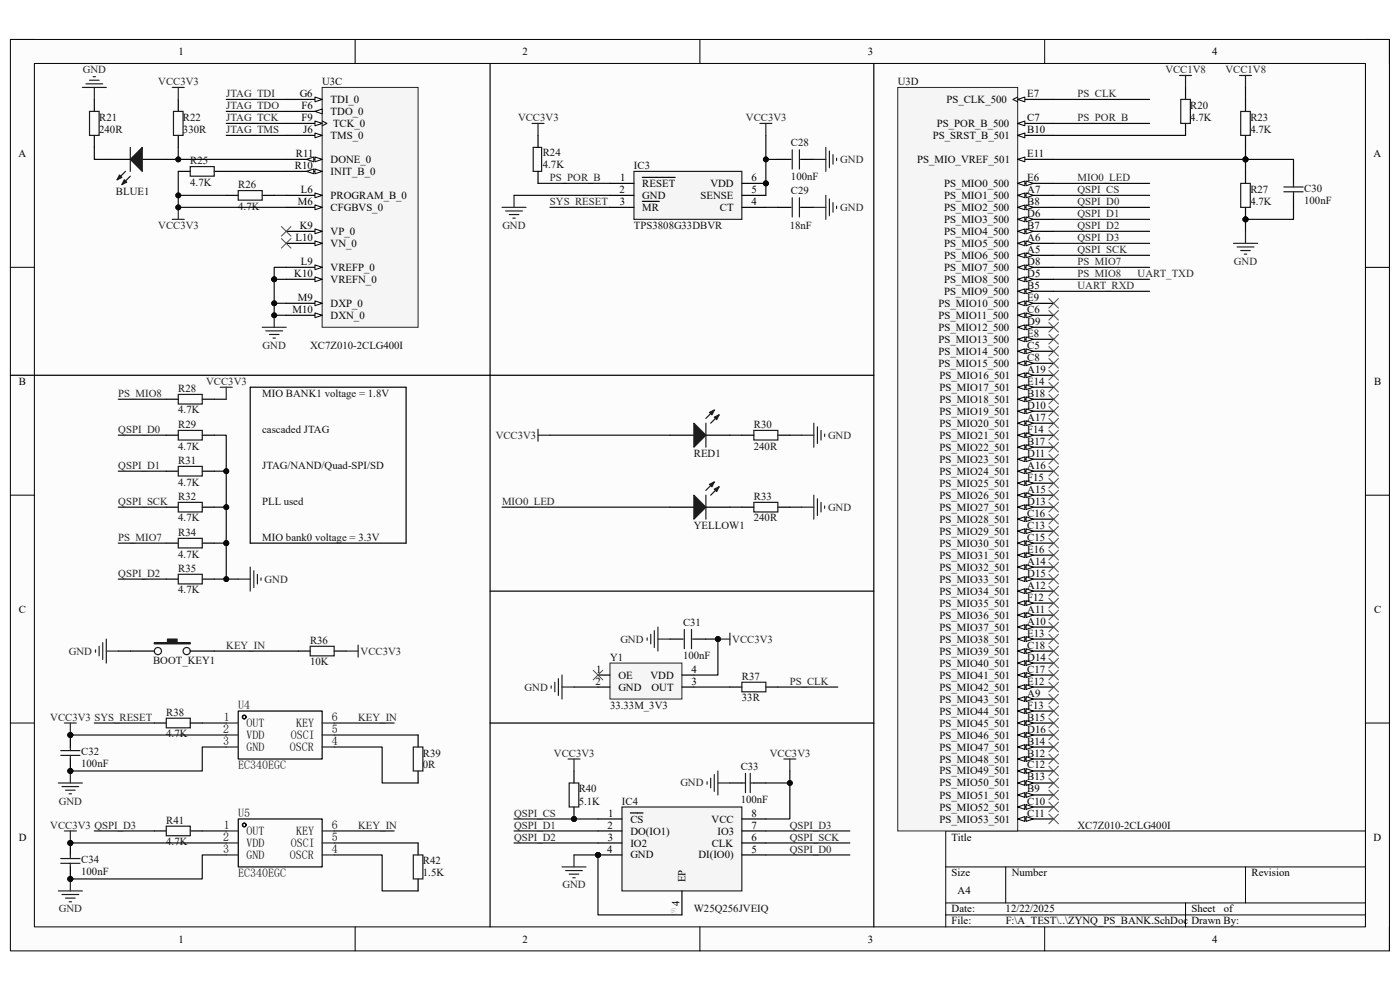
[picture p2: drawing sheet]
<svg xmlns="http://www.w3.org/2000/svg" width="297mm" height="210mm" viewBox="0 0 297 210" stroke-linecap="round" stroke-linejoin="round" font-family="sans-serif">
<defs><g id="words">
<g font-size="2.5">
<text x="47.4" y="155.5">2</text>
<text x="47.5" y="153">1</text>
<text x="52.3" y="154.3">OUT</text>
<text x="62.8" y="154.3">KEY</text>
<text x="70.4" y="155.5">5</text>
<text x="70.4" y="153">6</text>
<text x="47.4" y="158.1">3</text>
<text x="52.3" y="156.8">VDD</text>
<text x="52.3" y="159.3">GND</text>
<text x="61.5" y="159.3">OSCR</text>
<text x="61.7" y="156.8">OSCI</text>
<text x="70.4" y="158.1">4</text>
<text x="47.4" y="178.4">2</text>
<text x="47.5" y="175.9">1</text>
<text x="52.3" y="177.2">OUT</text>
<text x="52.3" y="179.7">VDD</text>
<text x="61.7" y="179.7">OSCI</text>
<text x="62.8" y="177.2">KEY</text>
<text x="70.4" y="178.4">5</text>
<text x="70.4" y="175.9">6</text>
<text x="47.4" y="181">3</text>
<text x="52.3" y="182.2">GND</text>
<text x="61.5" y="182.2">OSCR</text>
<text x="70.4" y="181">4</text>
</g>
<g font-size="2.5" fill="#0e0e0e">
<text x="50.5" y="150.5">U4</text>
<text x="50.5" y="163.2">EC340EGC</text>
<text x="50.5" y="173.4">U5</text>
<text x="50.5" y="186.1">EC340EGC</text>
</g>
<g font-size="2.3">
<text x="37.9" y="11.7">1</text>
<text x="110.9" y="11.7">2</text>
<text x="184.1" y="11.7">3</text>
<text x="257.1" y="11.7">4</text>
<text x="63.6" y="20.6">G6</text>
<text x="64" y="23.1">F6</text>
<text x="70.1" y="21.8">TDI_0</text>
<text x="200.8" y="21.8">PS_CLK_500</text>
<text x="217.9" y="20.6">E7</text>
<text x="64" y="25.7">F9</text>
<text x="64.3" y="28.2">J6</text>
<text x="70.1" y="29.5">TMS_0</text>
<text x="70.1" y="24.4">TDO_0</text>
<text x="70.7" y="26.9">TCK_0</text>
<text x="197.9" y="29.5">PS_SRST_B_501</text>
<text x="198.8" y="26.9">PS_POR_B_500</text>
<text x="217.9" y="28.2">B10</text>
<text x="217.9" y="25.7">C7</text>
<text x="3.9" y="33.3">A</text>
<text x="62.6" y="35.9">R10</text>
<text x="62.8" y="33.3">R11</text>
<text x="70.1" y="34.6">DONE_0</text>
<text x="194.6" y="34.6">PS_MIO_VREF_501</text>
<text x="217.9" y="33.3">E11</text>
<text x="291.4" y="33.3">A</text>
<text x="63.8" y="40.9">L6</text>
<text x="70.1" y="37.1">INIT_B_0</text>
<text x="131.4" y="40.9">2</text>
<text x="131.6" y="38.4">1</text>
<text x="136.3" y="39.7">RESET</text>
<text x="150.7" y="39.7">VDD</text>
<text x="159.4" y="38.4">6</text>
<text x="159.4" y="40.9">5</text>
<text x="200.3" y="39.7">PS_MIO0_500</text>
<text x="217.9" y="40.9">A7</text>
<text x="217.9" y="38.4">E6</text>
<text x="63.2" y="43.5">M6</text>
<text x="70.1" y="44.7">CFGBVS_0</text>
<text x="70.1" y="42.2">PROGRAM_B_0</text>
<text x="131.5" y="43.5">3</text>
<text x="136.3" y="42.2">GND</text>
<text x="136.3" y="44.7">MR</text>
<text x="148.6" y="42.2">SENSE</text>
<text x="152.7" y="44.7">CT</text>
<text x="159.4" y="43.5">4</text>
<text x="200.3" y="47.3">PS_MIO3_500</text>
<text x="200.3" y="44.7">PS_MIO2_500</text>
<text x="200.3" y="42.2">PS_MIO1_500</text>
<text x="217.9" y="46">D6</text>
<text x="217.9" y="43.5">B8</text>
<text x="62.7" y="51.1">L10</text>
<text x="63.6" y="48.6">K9</text>
<text x="70.1" y="52.4">VN_0</text>
<text x="70.1" y="49.8">VP_0</text>
<text x="200.3" y="52.4">PS_MIO5_500</text>
<text x="200.3" y="49.8">PS_MIO4_500</text>
<text x="217.9" y="53.6">A5</text>
<text x="217.9" y="51.1">A6</text>
<text x="217.9" y="48.6">B7</text>
<text x="62.4" y="58.7">K10</text>
<text x="63.8" y="56.2">L9</text>
<text x="70.1" y="60">VREFN_0</text>
<text x="70.1" y="57.4">VREFP_0</text>
<text x="200.3" y="60">PS_MIO8_500</text>
<text x="200.3" y="57.4">PS_MIO7_500</text>
<text x="200.3" y="54.9">PS_MIO6_500</text>
<text x="217.9" y="58.7">D5</text>
<text x="217.9" y="56.2">D8</text>
<text x="63.2" y="63.8">M9</text>
<text x="70.1" y="65.1">DXP_0</text>
<text x="199.1" y="65.1">PS_MIO10_500</text>
<text x="200.3" y="62.6">PS_MIO9_500</text>
<text x="217.9" y="63.8">E9</text>
<text x="217.9" y="61.3">B5</text>
<text x="62.1" y="66.4">M10</text>
<text x="70.1" y="67.6">DXN_0</text>
<text x="199.1" y="70.2">PS_MIO12_500</text>
<text x="199.1" y="67.6">PS_MIO11_500</text>
<text x="217.9" y="71.5">E8</text>
<text x="217.9" y="68.9">D9</text>
<text x="217.9" y="66.4">C6</text>
<text x="199.1" y="77.8">PS_MIO15_500</text>
<text x="199.1" y="75.3">PS_MIO14_500</text>
<text x="199.1" y="72.7">PS_MIO13_500</text>
<text x="217.9" y="76.5">C8</text>
<text x="217.9" y="74">C5</text>
<text x="4" y="81.6">B</text>
<text x="199.3" y="82.9">PS_MIO17_501</text>
<text x="199.3" y="80.3">PS_MIO16_501</text>
<text x="217.9" y="81.6">E14</text>
<text x="217.9" y="79.1">A19</text>
<text x="291.5" y="81.6">B</text>
<text x="199.3" y="88">PS_MIO19_501</text>
<text x="199.3" y="85.4">PS_MIO18_501</text>
<text x="217.9" y="89.3">A17</text>
<text x="217.9" y="86.7">D10</text>
<text x="217.9" y="84.2">B18</text>
<text x="199.3" y="95.6">PS_MIO22_501</text>
<text x="199.3" y="93.1">PS_MIO21_501</text>
<text x="199.3" y="90.6">PS_MIO20_501</text>
<text x="217.9" y="94.4">B17</text>
<text x="217.9" y="91.8">F14</text>
<text x="199.3" y="100.7">PS_MIO24_501</text>
<text x="199.3" y="98.2">PS_MIO23_501</text>
<text x="217.9" y="102">F15</text>
<text x="217.9" y="99.4">A16</text>
<text x="217.9" y="96.9">D11</text>
<text x="199.3" y="105.8">PS_MIO26_501</text>
<text x="199.3" y="103.3">PS_MIO25_501</text>
<text x="217.9" y="107.1">D13</text>
<text x="217.9" y="104.5">A15</text>
<text x="199.3" y="113.4">PS_MIO29_501</text>
<text x="199.3" y="110.9">PS_MIO28_501</text>
<text x="199.3" y="108.3">PS_MIO27_501</text>
<text x="217.9" y="112.1">C13</text>
<text x="217.9" y="109.6">C16</text>
<text x="199.3" y="118.5">PS_MIO31_501</text>
<text x="199.3" y="116">PS_MIO30_501</text>
<text x="217.9" y="119.8">A14</text>
<text x="217.9" y="117.3">E16</text>
<text x="217.9" y="114.7">C15</text>
<text x="199.3" y="123.6">PS_MIO33_501</text>
<text x="199.3" y="121.1">PS_MIO32_501</text>
<text x="217.9" y="124.9">A12</text>
<text x="217.9" y="122.3">D15</text>
<text x="4" y="130">C</text>
<text x="199.3" y="131.2">PS_MIO36_501</text>
<text x="199.3" y="128.7">PS_MIO35_501</text>
<text x="199.3" y="126.2">PS_MIO34_501</text>
<text x="217.9" y="130">A11</text>
<text x="217.9" y="127.4">F12</text>
<text x="291.5" y="130">C</text>
<text x="199.3" y="136.3">PS_MIO38_501</text>
<text x="199.3" y="133.8">PS_MIO37_501</text>
<text x="217.9" y="137.6">C18</text>
<text x="217.9" y="135">E13</text>
<text x="217.9" y="132.5">A10</text>
<text x="126.5" y="142.7">1</text>
<text x="131.2" y="144">OE</text>
<text x="138" y="144">VDD</text>
<text x="146.7" y="142.7">4</text>
<text x="199.3" y="144">PS_MIO41_501</text>
<text x="199.3" y="141.4">PS_MIO40_501</text>
<text x="199.3" y="138.9">PS_MIO39_501</text>
<text x="217.9" y="142.7">C17</text>
<text x="217.9" y="140.1">D14</text>
<text x="126.3" y="145.2">2</text>
<text x="131.2" y="146.5">GND</text>
<text x="138.2" y="146.5">OUT</text>
<text x="146.7" y="145.2">3</text>
<text x="199.3" y="149.1">PS_MIO43_501</text>
<text x="199.3" y="146.5">PS_MIO42_501</text>
<text x="217.9" y="147.8">A9</text>
<text x="217.9" y="145.2">E12</text>
<text x="199.3" y="154.1">PS_MIO45_501</text>
<text x="199.3" y="151.6">PS_MIO44_501</text>
<text x="217.9" y="155.4">D16</text>
<text x="217.9" y="152.9">B15</text>
<text x="217.9" y="150.3">F13</text>
<text x="199.3" y="161.8">PS_MIO48_501</text>
<text x="199.3" y="159.2">PS_MIO47_501</text>
<text x="199.3" y="156.7">PS_MIO46_501</text>
<text x="217.9" y="160.5">B12</text>
<text x="217.9" y="157.9">B14</text>
<text x="199.3" y="166.8">PS_MIO50_501</text>
<text x="199.3" y="164.3">PS_MIO49_501</text>
<text x="217.9" y="165.6">B13</text>
<text x="217.9" y="163">C12</text>
<text x="129" y="173.2">1</text>
<text x="159.4" y="173.2">8</text>
<text x="199.3" y="172">PS_MIO52_501</text>
<text x="199.3" y="169.4">PS_MIO51_501</text>
<text x="217.9" y="173.2">C11</text>
<text x="217.9" y="170.7">C10</text>
<text x="217.9" y="168.1">B9</text>
<text x="4" y="178.3">D</text>
<text x="128.9" y="175.8">2</text>
<text x="128.9" y="178.3">3</text>
<text x="133.7" y="174.5">CS</text>
<text x="133.7" y="177">DO(IO1)</text>
<text x="133.7" y="179.6">IO2</text>
<text x="151" y="174.5">VCC</text>
<text x="151" y="179.6">CLK</text>
<text x="152.2" y="177">IO3</text>
<text x="159.4" y="175.8">7</text>
<text x="159.4" y="178.3">6</text>
<text x="199.3" y="174.5">PS_MIO53_501</text>
<text x="201.9" y="178.3">Title</text>
<text x="291.4" y="178.3">D</text>
<text x="128.8" y="180.8">4</text>
<text x="133.7" y="182.1">GND</text>
<text x="148.2" y="182.1">DI(IO0)</text>
<text x="159.4" y="180.8">5</text>
<text x="201.9" y="185.9">Size</text>
<text x="214.6" y="185.9">Number</text>
<text x="265.5" y="185.9">Revision</text>
<text x="145.5" y="187.2" transform="rotate(-90 145.5 187.2)">EP</text>
<text x="203.2" y="189.7">A4</text>
<text x="144.2" y="192.1" transform="rotate(-90 144.2 192.1)">4</text>
<text x="201.9" y="193.5">Date:</text>
<text x="201.9" y="196.1">File:</text>
<text x="213.3" y="193.5">12/22/2025</text>
<text x="213.4" y="196.1">F:\A_TEST\..\ZYNQ_PS_BANK.SchDoc Drawn By:</text>
<text x="252.8" y="193.5">Sheet</text>
<text x="259.6" y="193.5">of</text>
<text x="37.9" y="199.9">1</text>
<text x="110.9" y="199.9">2</text>
<text x="184.1" y="199.9">3</text>
<text x="257.1" y="199.9">4</text>
</g>
<g font-size="2.3" fill="#262626">
<text x="17.6" y="15.5">GND</text>
<text x="247.2" y="15.5">VCC1V8</text>
<text x="260" y="15.5">VCC1V8</text>
<text x="33.6" y="18">VCC3V3</text>
<text x="48" y="20.6">JTAG_TDI</text>
<text x="48" y="23.1">JTAG_TDO</text>
<text x="228.6" y="20.6">PS_CLK</text>
<text x="48" y="25.7">JTAG_TCK</text>
<text x="48" y="28.2">JTAG_TMS</text>
<text x="109.9" y="25.7">VCC3V3</text>
<text x="158.2" y="25.7">VCC3V3</text>
<text x="228.6" y="25.7">PS_POR_B</text>
<text x="178.3" y="34.6">GND</text>
<text x="116.7" y="38.4">PS_POR_B</text>
<text x="228.6" y="38.4">MIO0_LED</text>
<text x="228.6" y="40.9">QSPI_CS</text>
<text x="116.7" y="43.5">SYS_RESET</text>
<text x="178.3" y="44.7">GND</text>
<text x="228.6" y="43.5">QSPI_D0</text>
<text x="228.6" y="46">QSPI_D1</text>
<text x="33.6" y="48.6">VCC3V3</text>
<text x="106.6" y="48.6">GND</text>
<text x="228.6" y="48.6">QSPI_D2</text>
<text x="228.6" y="51.1">QSPI_D3</text>
<text x="228.6" y="53.6">QSPI_SCK</text>
<text x="228.6" y="56.2">PS_MIO7</text>
<text x="228.6" y="58.7">PS_MIO8</text>
<text x="241.3" y="58.7">UART_TXD</text>
<text x="261.8" y="56.2">GND</text>
<text x="228.6" y="61.3">UART_RXD</text>
<text x="55.7" y="74">GND</text>
<text x="43.7" y="81.6">VCC3V3</text>
<text x="25.1" y="84.2">PS_MIO8</text>
<text x="25.1" y="91.8">QSPI_D0</text>
<text x="105.2" y="93.1">VCC3V3</text>
<text x="175.7" y="93.1">GND</text>
<text x="25.1" y="99.4">QSPI_D1</text>
<text x="25.1" y="107.1">QSPI_SCK</text>
<text x="106.5" y="107.1">MIO0_LED</text>
<text x="175.7" y="108.3">GND</text>
<text x="25.1" y="114.7">PS_MIO7</text>
<text x="25.1" y="122.3">QSPI_D2</text>
<text x="56.1" y="123.6">GND</text>
<text x="48" y="137.6">KEY_IN</text>
<text x="131.6" y="136.3">GND</text>
<text x="155.4" y="136.3">VCC3V3</text>
<text x="14.6" y="138.9">GND</text>
<text x="76.5" y="138.9">VCC3V3</text>
<text x="111.3" y="146.5">GND</text>
<text x="167.6" y="145.2">PS_CLK</text>
<text x="10.7" y="152.9">VCC3V3 SYS_RESET</text>
<text x="76" y="152.9">KEY_IN</text>
<text x="117.5" y="160.5">VCC3V3</text>
<text x="163.3" y="160.5">VCC3V3</text>
<text x="144.4" y="166.8">GND</text>
<text x="12.5" y="170.7">GND</text>
<text x="109.1" y="173.2">QSPI_CS</text>
<text x="10.7" y="175.8">VCC3V3 QSPI_D3</text>
<text x="76" y="175.8">KEY_IN</text>
<text x="109.1" y="175.8">QSPI_D1</text>
<text x="109.1" y="178.3">QSPI_D2</text>
<text x="167.6" y="175.8">QSPI_D3</text>
<text x="167.6" y="178.3">QSPI_SCK</text>
<text x="167.6" y="180.8">QSPI_D0</text>
<text x="119.3" y="188.5">GND</text>
<text x="12.5" y="193.5">GND</text>
</g>
<g font-size="2.3" fill="#0e0e0e">
<text x="68.3" y="18">U3C</text>
<text x="190.5" y="18">U3D</text>
<text x="252.5" y="23.1">R20</text>
<text x="21" y="28.2">240R</text>
<text x="21" y="25.7">R21</text>
<text x="38.8" y="28.2">330R</text>
<text x="38.8" y="25.7">R22</text>
<text x="252.5" y="25.7">4.7K</text>
<text x="265.3" y="28.2">4.7K</text>
<text x="265.3" y="25.7">R23</text>
<text x="40.3" y="34.8">R25</text>
<text x="115.1" y="33">R24</text>
<text x="115.1" y="35.6">4.7K</text>
<text x="134.5" y="35.9">IC3</text>
<text x="167.8" y="31">C28</text>
<text x="24.6" y="41.4">BLUE1</text>
<text x="40.3" y="39.4">4.7K</text>
<text x="50.5" y="39.9">R26</text>
<text x="167.8" y="38.1">100nF</text>
<text x="167.8" y="41.2">C29</text>
<text x="265.3" y="40.9">R27</text>
<text x="276.7" y="40.7">C30</text>
<text x="50.5" y="44.5">4.7K</text>
<text x="265.3" y="43.5">4.7K</text>
<text x="276.7" y="43.2">100nF</text>
<text x="134.5" y="48.6">TPS3808G33DBVR</text>
<text x="167.6" y="48.6">18nF</text>
<text x="65.8" y="74">XC7Z010-2CLG400I</text>
<text x="37.8" y="83.1">R28</text>
<text x="37.8" y="87.7">4.7K</text>
<text x="55.6" y="84.2">MIO BANK1 voltage = 1.8V</text>
<text x="37.8" y="95.4">4.7K</text>
<text x="37.8" y="90.8">R29</text>
<text x="55.6" y="91.8">cascaded JTAG</text>
<text x="159.9" y="95.4">240R</text>
<text x="159.9" y="90.8">R30</text>
<text x="37.8" y="98.4">R31</text>
<text x="55.6" y="99.4">JTAG/NAND/Quad-SPI/SD</text>
<text x="147.2" y="96.9">RED1</text>
<text x="37.8" y="103">4.7K</text>
<text x="37.8" y="106">R32</text>
<text x="55.6" y="107.1">PLL used</text>
<text x="159.9" y="106">R33</text>
<text x="37.8" y="110.6">4.7K</text>
<text x="37.8" y="113.7">R34</text>
<text x="147.2" y="112.1">YELLOW1</text>
<text x="159.9" y="110.6">240R</text>
<text x="37.8" y="118.3">4.7K</text>
<text x="55.6" y="114.7">MIO bank0 voltage = 3.3V</text>
<text x="37.8" y="125.9">4.7K</text>
<text x="37.8" y="121.3">R35</text>
<text x="65.8" y="136.6">R36</text>
<text x="144.9" y="132.8">C31</text>
<text x="32.5" y="140.9">BOOT_KEY1</text>
<text x="65.8" y="141.1">10K</text>
<text x="129.4" y="140.1">Y1</text>
<text x="144.9" y="139.9">100nF</text>
<text x="157.4" y="148.8">33R</text>
<text x="157.4" y="144.2">R37</text>
<text x="35.3" y="151.8">R38</text>
<text x="129.4" y="150.3">33.33M_3V3</text>
<text x="17.2" y="160.2">C32</text>
<text x="35.3" y="156.4">4.7K</text>
<text x="89.7" y="160.5">R39</text>
<text x="17.2" y="162.8">100nF</text>
<text x="89.7" y="163">0R</text>
<text x="157.1" y="163.3">C33</text>
<text x="122.8" y="170.7">5.1K</text>
<text x="122.8" y="168.1">R40</text>
<text x="132" y="170.7">IC4</text>
<text x="157.1" y="170.4">100nF</text>
<text x="35.3" y="179.3">4.7K</text>
<text x="35.3" y="174.8">R41</text>
<text x="228.6" y="175.8">XC7Z010-2CLG400I</text>
<text x="17.2" y="185.7">100nF</text>
<text x="17.2" y="183.1">C34</text>
<text x="89.7" y="185.9">1.5K</text>
<text x="89.7" y="183.4">R42</text>
<text x="147.2" y="193.5">W25Q256JVEIQ</text>
</g>
<text font-size="1.4" fill="#b0b0b0" x="143.3" y="194.1" transform="rotate(-90 143.3 194.1)">(9)</text>
</g></defs>
<path d="M2.2 8.4h292.6v193.3h-292.6z" fill-rule="evenodd" fill="#fcfcfc"/>
<path d="M2.2 8.4h292.6v193.3h-292.6z" fill="none" stroke="#000" stroke-width=".21"/>
<path d="M7.3 13.5h282.4v183.1h-282.4z" fill-rule="evenodd" fill="#fcfcfc"/>
<g fill="none" stroke="#000" stroke-width=".21">
<path d="M2.2 8.4h5.1M7.3 13.5h282.4v183.1h-282.4zM75.3 8.4v5.1M148.5 8.4v5.1M221.6 8.4v5.1M289.7 8.4h5.1v5.1M2.2 56.7h5.1M289.7 56.7h5.1M2.2 105h5.1M289.7 105.1h5.1M2.2 153.4h5.1M289.7 153.4h5.1"/>
<path d="M289.7 176.3h-89.1v20.3M75.3 196.6v5.1M148.5 196.6v5.1M200.6 183.9h89.1M200.6 191.5h89.1M200.6 194.1h89.1M213.4 183.9v7.6M221.6 196.6v5.1M251.5 191.5v5.1M264.2 183.9v7.6M294.8 196.6v5.1"/>
</g>
<path d="M68.3 18.5h20.4v50.9h-20.4z" fill-rule="evenodd" fill="#f5f5f5"/>
<path d="M68.3 18.5h20.4v50.9h-20.4z" fill="none" stroke="#262626" stroke-width=".21"/>
<path d="M60.7 66.9h7.6" fill="none" stroke="#000" stroke-width=".25"/>
<path d="M66.8 66.4l1.5 .5-1.5 .5z" fill="#fbfbfb"/>
<path d="M66.8 66.4l1.5 .5-1.5 .5z" fill="none" stroke="#000" stroke-width=".21"/>
<path d="M60.7 64.3h7.6" fill="none" stroke="#000" stroke-width=".25"/>
<path d="M66.8 63.8l1.5 .5-1.5 .5z" fill="#fbfbfb"/>
<path d="M66.8 63.8l1.5 .5-1.5 .5z" fill="none" stroke="#000" stroke-width=".21"/>
<path d="M60.7 59.3h7.6" fill="none" stroke="#000" stroke-width=".25"/>
<path d="M66.8 58.7l1.5 .6-1.5 .5z" fill="#fbfbfb"/>
<path d="M66.8 58.7l1.5 .6-1.5 .5z" fill="none" stroke="#000" stroke-width=".21"/>
<path d="M60.7 56.7h7.6" fill="none" stroke="#000" stroke-width=".25"/>
<path d="M66.8 56.2l1.5 .5-1.5 .5z" fill="#fbfbfb"/>
<path d="M66.8 56.2l1.5 .5-1.5 .5z" fill="none" stroke="#000" stroke-width=".21"/>
<path d="M60.7 51.6h7.6" fill="none" stroke="#000" stroke-width=".25"/>
<path d="M66.8 51.1l1.5 .5-1.5 .5z" fill="#fbfbfb"/>
<path d="M66.8 51.1l1.5 .5-1.5 .5z" fill="none" stroke="#000" stroke-width=".21"/>
<path d="M60.7 49.1h7.6" fill="none" stroke="#000" stroke-width=".25"/>
<path d="M66.8 48.6l1.5 .5-1.5 .5z" fill="#fbfbfb"/>
<path d="M66.8 48.6l1.5 .5-1.5 .5z" fill="none" stroke="#000" stroke-width=".21"/>
<path d="M60.7 44h7.6" fill="none" stroke="#000" stroke-width=".25"/>
<path d="M66.8 43.5l1.5 .5-1.5 .5z" fill="#fbfbfb"/>
<path d="M66.8 43.5l1.5 .5-1.5 .5z" fill="none" stroke="#000" stroke-width=".21"/>
<path d="M60.7 41.4h7.6" fill="none" stroke="#000" stroke-width=".25"/>
<path d="M66.8 40.9l1.5 .5-1.5 .6z" fill="#fbfbfb"/>
<path d="M66.8 40.9l1.5 .5-1.5 .6z" fill="none" stroke="#000" stroke-width=".21"/>
<path d="M60.7 36.4h7.6" fill="none" stroke="#000" stroke-width=".25"/>
<path d="M66.8 35.8l1.5 .6-1.5 .5z" fill="#fbfbfb"/>
<path d="M66.8 35.8l1.5 .6-1.5 .5z" fill="none" stroke="#000" stroke-width=".21"/>
<path d="M65 36.4l1.6-.6v1.1z" fill="#fbfbfb"/>
<path d="M65 36.4l1.6-.6v1.1z" fill="none" stroke="#000" stroke-width=".21"/>
<path d="M60.7 33.8h7.6" fill="none" stroke="#000" stroke-width=".25"/>
<path d="M66.8 33.3l1.5 .5-1.5 .5z" fill="#fbfbfb"/>
<path d="M66.8 33.3l1.5 .5-1.5 .5z" fill="none" stroke="#000" stroke-width=".21"/>
<path d="M65 33.8l1.6-.5v1z" fill="#fbfbfb"/>
<path d="M65 33.8l1.6-.5v1z" fill="none" stroke="#000" stroke-width=".21"/>
<path d="M60.7 28.7h7.6" fill="none" stroke="#000" stroke-width=".25"/>
<path d="M66.8 28.2l1.5 .5-1.5 .5z" fill="#fbfbfb"/>
<path d="M66.8 28.2l1.5 .5-1.5 .5z" fill="none" stroke="#000" stroke-width=".21"/>
<path d="M60.7 26.2h7.6" fill="none" stroke="#000" stroke-width=".25"/>
<path d="M66.8 25.7l1.5 .5-1.5 .5z" fill="#fbfbfb"/>
<path d="M66.8 25.7l1.5 .5-1.5 .5zM68.3 25.7l1.1 .5-1.1 .5" fill="none" stroke="#000" stroke-width=".21"/>
<path d="M60.7 23.6h7.6" fill="none" stroke="#000" stroke-width=".25"/>
<path d="M66.8 23.6l1.5-.5v1z" fill="#fbfbfb"/>
<path d="M66.8 23.6l1.5-.5v1z" fill="none" stroke="#000" stroke-width=".21"/>
<path d="M60.7 21.1h7.6" fill="none" stroke="#000" stroke-width=".25"/>
<path d="M66.8 20.6l1.5 .5-1.5 .5z" fill="#fbfbfb"/>
<path d="M66.8 20.6l1.5 .5-1.5 .5z" fill="none" stroke="#000" stroke-width=".21"/>
<path d="M22.6 33.8h5M30.2 33.8h5.1" fill="none" stroke="#000" stroke-width=".25"/>
<path d="M30.2 31.3v5.1l-2.6-2.6z" fill="#1c1c1c"/>
<path d="M26.6 36.4l-1.8 1.7M27.6 37.4l-1.7 1.8M30.2 31.3v5.1l-2.6-2.6z" fill="none" stroke="#1c1c1c" stroke-width=".25"/>
<path d="M25.4 37.1l.5 .5-1.1 .5z" fill="#1c1c1c"/>
<path d="M25.4 37.1l.5 .5-1.1 .5z" fill="none" stroke="#1c1c1c" stroke-width=".25"/>
<path d="M26.4 38.1l.5 .5-1 .6z" fill="#1c1c1c"/>
<path d="M19 23.6h2v5.1h-2zM26.4 38.1l.5 .5-1 .6zM27.6 31.3v5.1M36.8 23.6h2v5.1h-2zM40.4 35.3h5.1v2.1h-5.1zM50.5 40.4h5.1v2.1h-5.1z" fill="none" stroke="#1c1c1c" stroke-width=".25"/>
<path d="M20 21.1v2.5M20 28.7v2.6M37.8 21.1v2.5M37.8 28.7v2.6M37.8 36.4h2.6M45.5 36.4h2.5M48 41.4h2.5M55.6 41.4h2.6" fill="none" stroke="#000" stroke-width=".25"/>
<path d="M17.5 18.5h5.1M18.2 17.8h3.6M19 17h2M19.8 16.3h.5M20 18.5v2.6M36.5 18.5h2.6M37.8 18.5v2.6M36.5 46.5h2.6M37.8 44v2.5" fill="none" stroke="#262626" stroke-width=".25"/>
<circle cx="37.8" cy="44" r=".51" fill="#0e0e0e"/>
<circle cx="37.8" cy="44" r=".51" fill="none" stroke="#0e0e0e" stroke-width=".21"/>
<path d="M55.6 69.4h5.1M56.4 70.2h3.6M57.2 71h2M57.9 71.7h.5M58.2 66.9v2.5" fill="none" stroke="#262626" stroke-width=".25"/>
<circle cx="58.2" cy="66.9" r=".51" fill="#0e0e0e"/>
<circle cx="58.2" cy="66.9" r=".51" fill="none" stroke="#0e0e0e" stroke-width=".21"/>
<path d="M59.7 48.1l2 2M59.7 50.6l2 2M61.7 48.1l-2 2M61.7 50.6l-2 2" fill="none" stroke="#4c4c4c" stroke-width=".21"/>
<g fill="none" stroke="#000" stroke-width=".25">
<path d="M35.3 84.7h2.5M35.3 92.3h2.5M35.3 100h2.5M42.9 84.7h2.6M42.9 92.3h2.6M42.9 100h2.6M53.1 82.1h33.1v33.1h-33.1zM35.3 107.6h2.5M35.3 115.2h2.5M42.9 107.6h2.6M42.9 115.2h2.6M35.3 122.9h2.5"/>
<path d="M42.9 122.9h2.6"/>
</g>
<path d="M37.8 83.7h5.1v2h-5.1zM37.8 91.3h5.1v2h-5.1zM37.8 98.9h5.1v2.1h-5.1zM37.8 106.6h5.1v2h-5.1zM37.8 114.2h5.1v2h-5.1zM37.8 121.8h5.1v2.1h-5.1z" fill="none" stroke="#1c1c1c" stroke-width=".25"/>
<path d="M46.7 82.1h2.6M48 82.1v2.6" fill="none" stroke="#262626" stroke-width=".25"/>
<circle cx="121.8" cy="173.7" r=".51" fill="#0e0e0e"/>
<circle cx="121.8" cy="173.7" r=".51" fill="none" stroke="#0e0e0e" stroke-width=".21"/>
<path d="M121.8 171.2v2.5" fill="none" stroke="#000" stroke-width=".25"/>
<circle cx="121.8" cy="173.7" r=".51" fill="#0e0e0e"/>
<circle cx="121.8" cy="173.7" r=".51" fill="none" stroke="#0e0e0e" stroke-width=".21"/>
<path d="M104 13.5v183.1M185.4 13.5v183.1M2.2 79.6h183.2M142.1 92.3h5.1M149.8 92.3h5M121.8 163.6v2.5M154.8 166.1h2.6M159.9 166.1h2.6" fill="none" stroke="#000" stroke-width=".25"/>
<path d="M120.8 166.1h2v5.1h-2zM157.4 166.1h.8M158.2 164.1v4M159.2 164.1v4M159.2 166.1h.7" fill="none" stroke="#1c1c1c" stroke-width=".25"/>
<g fill="none" stroke="#262626" stroke-width=".25">
<path d="M120.5 161h2.5M121.8 161v2.6M150 165.8v.6M150.8 165.1v2M151.5 164.3v3.6M152.3 163.6v5M152.3 166.1h2.5M166.3 161h2.5M167.6 161v2.6M119.2 183.9h5.1M120 184.7h3.5M120.8 185.4h2"/>
<path d="M121.5 186.2h.5M121.8 181.4v2.5"/>
</g>
<path d="M147.2 89.8l2.6 2.5-2.6 2.6z" fill="#1c1c1c"/>
<path d="M147.2 89.8l2.6 2.5-2.6 2.6zM151.5 87l-1.7 1.8M152.6 88l-1.8 1.8" fill="none" stroke="#1c1c1c" stroke-width=".25"/>
<path d="M151.5 88.5l1.1-.5-.6 1z" fill="#1c1c1c"/>
<path d="M151.5 88.5l1.1-.5-.6 1z" fill="none" stroke="#1c1c1c" stroke-width=".25"/>
<path d="M150.5 87.5l1-.5-.5 1z" fill="#1c1c1c"/>
<path d="M149.8 89.8v5.1M150.5 87.5l1-.5-.5 1zM159.9 91.3h5.1v2h-5.1z" fill="none" stroke="#1c1c1c" stroke-width=".25"/>
<path d="M157.4 92.3h2.5M165 92.3h2.6M142.1 107.6h5.1M149.8 107.6h5" fill="none" stroke="#000" stroke-width=".25"/>
<path d="M114.1 91.1v2.5M114.1 92.3h2.6M170.1 92.3h2.6M172.7 89.8v5.1M173.4 90.6v3.5M174.2 91.3v2M174.9 92.1v.5" fill="none" stroke="#262626" stroke-width=".25"/>
<path d="M147.2 105l2.6 2.6-2.6 2.5z" fill="#1c1c1c"/>
<path d="M147.2 105l2.6 2.6-2.6 2.5zM151.5 102.2l-1.7 1.8M152.6 103.3l-1.8 1.7" fill="none" stroke="#1c1c1c" stroke-width=".25"/>
<path d="M151.5 103.8l1.1-.5-.6 1z" fill="#1c1c1c"/>
<path d="M151.5 103.8l1.1-.5-.6 1z" fill="none" stroke="#1c1c1c" stroke-width=".25"/>
<path d="M150.5 102.8l1-.6-.5 1.1z" fill="#1c1c1c"/>
<path d="M149.8 105v5.1M150.5 102.8l1-.6-.5 1.1zM159.9 106.6h5.1v2h-5.1z" fill="none" stroke="#1c1c1c" stroke-width=".25"/>
<path d="M157.4 107.6h2.5M165 107.6h2.6" fill="none" stroke="#000" stroke-width=".25"/>
<path d="M170.1 107.6h2.6M172.7 105v5.1M173.4 105.8v3.6M174.2 106.6v2M174.9 107.3v.5" fill="none" stroke="#262626" stroke-width=".25"/>
<path d="M190.5 18.6h25.4v157.7h-25.4z" fill-rule="evenodd" fill="#f5f5f5"/>
<path d="M190.5 18.6h25.4v157.7h-25.4z" fill="none" stroke="#262626" stroke-width=".21"/>
<path d="M215.9 173.7h7.6" fill="none" stroke="#000" stroke-width=".25"/>
<path d="M215.9 173.7l1.5-.5v1z" fill="#fbfbfb"/>
<path d="M215.9 173.7l1.5-.5v1z" fill="none" stroke="#000" stroke-width=".21"/>
<path d="M217.7 173.2l1.5 .5-1.5 .5z" fill="#fbfbfb"/>
<path d="M217.7 173.2l1.5 .5-1.5 .5z" fill="none" stroke="#000" stroke-width=".21"/>
<path d="M215.9 171.2h7.6" fill="none" stroke="#000" stroke-width=".25"/>
<path d="M215.9 171.2l1.5-.5v1z" fill="#fbfbfb"/>
<path d="M215.9 171.2l1.5-.5v1z" fill="none" stroke="#000" stroke-width=".21"/>
<path d="M217.7 170.7l1.5 .5-1.5 .5z" fill="#fbfbfb"/>
<path d="M217.7 170.7l1.5 .5-1.5 .5z" fill="none" stroke="#000" stroke-width=".21"/>
<path d="M215.9 168.6h7.6" fill="none" stroke="#000" stroke-width=".25"/>
<path d="M215.9 168.6l1.5-.5v1.1z" fill="#fbfbfb"/>
<path d="M215.9 168.6l1.5-.5v1.1z" fill="none" stroke="#000" stroke-width=".21"/>
<path d="M217.7 168.1l1.5 .5-1.5 .6z" fill="#fbfbfb"/>
<path d="M217.7 168.1l1.5 .5-1.5 .6z" fill="none" stroke="#000" stroke-width=".21"/>
<path d="M215.9 166.1h7.6" fill="none" stroke="#000" stroke-width=".25"/>
<path d="M215.9 166.1l1.5-.5v1z" fill="#fbfbfb"/>
<path d="M215.9 166.1l1.5-.5v1z" fill="none" stroke="#000" stroke-width=".21"/>
<path d="M217.7 165.6l1.5 .5-1.5 .5z" fill="#fbfbfb"/>
<path d="M217.7 165.6l1.5 .5-1.5 .5z" fill="none" stroke="#000" stroke-width=".21"/>
<path d="M215.9 163.6h7.6" fill="none" stroke="#000" stroke-width=".25"/>
<path d="M215.9 163.6l1.5-.6v1.1z" fill="#fbfbfb"/>
<path d="M215.9 163.6l1.5-.6v1.1z" fill="none" stroke="#000" stroke-width=".21"/>
<path d="M217.7 163l1.5 .6-1.5 .5z" fill="#fbfbfb"/>
<path d="M217.7 163l1.5 .6-1.5 .5z" fill="none" stroke="#000" stroke-width=".21"/>
<path d="M215.9 161h7.6" fill="none" stroke="#000" stroke-width=".25"/>
<path d="M215.9 161l1.5-.5v1z" fill="#fbfbfb"/>
<path d="M215.9 161l1.5-.5v1z" fill="none" stroke="#000" stroke-width=".21"/>
<path d="M217.7 160.5l1.5 .5-1.5 .5z" fill="#fbfbfb"/>
<path d="M217.7 160.5l1.5 .5-1.5 .5z" fill="none" stroke="#000" stroke-width=".21"/>
<path d="M215.9 158.5h7.6" fill="none" stroke="#000" stroke-width=".25"/>
<path d="M215.9 158.5l1.5-.5v1z" fill="#fbfbfb"/>
<path d="M215.9 158.5l1.5-.5v1z" fill="none" stroke="#000" stroke-width=".21"/>
<path d="M217.7 158l1.5 .5-1.5 .5z" fill="#fbfbfb"/>
<path d="M217.7 158l1.5 .5-1.5 .5z" fill="none" stroke="#000" stroke-width=".21"/>
<path d="M215.9 155.9h7.6" fill="none" stroke="#000" stroke-width=".25"/>
<path d="M215.9 155.9l1.5-.5v1z" fill="#fbfbfb"/>
<path d="M215.9 155.9l1.5-.5v1z" fill="none" stroke="#000" stroke-width=".21"/>
<path d="M217.7 155.4l1.5 .5-1.5 .5z" fill="#fbfbfb"/>
<path d="M217.7 155.4l1.5 .5-1.5 .5z" fill="none" stroke="#000" stroke-width=".21"/>
<path d="M215.9 153.4h7.6" fill="none" stroke="#000" stroke-width=".25"/>
<path d="M215.9 153.4l1.5-.5v1z" fill="#fbfbfb"/>
<path d="M215.9 153.4l1.5-.5v1z" fill="none" stroke="#000" stroke-width=".21"/>
<path d="M217.7 152.9l1.5 .5-1.5 .5z" fill="#fbfbfb"/>
<path d="M217.7 152.9l1.5 .5-1.5 .5z" fill="none" stroke="#000" stroke-width=".21"/>
<path d="M215.9 150.8h7.6" fill="none" stroke="#000" stroke-width=".25"/>
<path d="M215.9 150.8l1.5-.5v1.1z" fill="#fbfbfb"/>
<path d="M215.9 150.8l1.5-.5v1.1z" fill="none" stroke="#000" stroke-width=".21"/>
<path d="M217.7 150.3l1.5 .5-1.5 .6z" fill="#fbfbfb"/>
<path d="M217.7 150.3l1.5 .5-1.5 .6z" fill="none" stroke="#000" stroke-width=".21"/>
<path d="M215.9 148.3h7.6" fill="none" stroke="#000" stroke-width=".25"/>
<path d="M215.9 148.3l1.5-.5v1z" fill="#fbfbfb"/>
<path d="M215.9 148.3l1.5-.5v1z" fill="none" stroke="#000" stroke-width=".21"/>
<path d="M217.7 147.8l1.5 .5-1.5 .5z" fill="#fbfbfb"/>
<path d="M217.7 147.8l1.5 .5-1.5 .5z" fill="none" stroke="#000" stroke-width=".21"/>
<path d="M215.9 145.8h7.6" fill="none" stroke="#000" stroke-width=".25"/>
<path d="M215.9 145.8l1.5-.6v1.1z" fill="#fbfbfb"/>
<path d="M215.9 145.8l1.5-.6v1.1z" fill="none" stroke="#000" stroke-width=".21"/>
<path d="M217.7 145.2l1.5 .6-1.5 .5z" fill="#fbfbfb"/>
<path d="M217.7 145.2l1.5 .6-1.5 .5z" fill="none" stroke="#000" stroke-width=".21"/>
<path d="M215.9 143.2h7.6" fill="none" stroke="#000" stroke-width=".25"/>
<path d="M215.9 143.2l1.5-.5v1z" fill="#fbfbfb"/>
<path d="M215.9 143.2l1.5-.5v1z" fill="none" stroke="#000" stroke-width=".21"/>
<path d="M217.7 142.7l1.5 .5-1.5 .5z" fill="#fbfbfb"/>
<path d="M217.7 142.7l1.5 .5-1.5 .5z" fill="none" stroke="#000" stroke-width=".21"/>
<path d="M215.9 140.7h7.6" fill="none" stroke="#000" stroke-width=".25"/>
<path d="M215.9 140.7l1.5-.5v1z" fill="#fbfbfb"/>
<path d="M215.9 140.7l1.5-.5v1z" fill="none" stroke="#000" stroke-width=".21"/>
<path d="M217.7 140.2l1.5 .5-1.5 .5z" fill="#fbfbfb"/>
<path d="M217.7 140.2l1.5 .5-1.5 .5z" fill="none" stroke="#000" stroke-width=".21"/>
<path d="M215.9 138.1h7.6" fill="none" stroke="#000" stroke-width=".25"/>
<path d="M215.9 138.1l1.5-.5v1z" fill="#fbfbfb"/>
<path d="M215.9 138.1l1.5-.5v1z" fill="none" stroke="#000" stroke-width=".21"/>
<path d="M217.7 137.6l1.5 .5-1.5 .5z" fill="#fbfbfb"/>
<path d="M217.7 137.6l1.5 .5-1.5 .5z" fill="none" stroke="#000" stroke-width=".21"/>
<path d="M215.9 135.6h7.6" fill="none" stroke="#000" stroke-width=".25"/>
<path d="M215.9 135.6l1.5-.5v1z" fill="#fbfbfb"/>
<path d="M215.9 135.6l1.5-.5v1z" fill="none" stroke="#000" stroke-width=".21"/>
<path d="M217.7 135.1l1.5 .5-1.5 .5z" fill="#fbfbfb"/>
<path d="M217.7 135.1l1.5 .5-1.5 .5z" fill="none" stroke="#000" stroke-width=".21"/>
<path d="M215.9 133h7.6" fill="none" stroke="#000" stroke-width=".25"/>
<path d="M215.9 133l1.5-.5v1z" fill="#fbfbfb"/>
<path d="M215.9 133l1.5-.5v1z" fill="none" stroke="#000" stroke-width=".21"/>
<path d="M217.7 132.5l1.5 .5-1.5 .5z" fill="#fbfbfb"/>
<path d="M217.7 132.5l1.5 .5-1.5 .5z" fill="none" stroke="#000" stroke-width=".21"/>
<path d="M215.9 130.5h7.6" fill="none" stroke="#000" stroke-width=".25"/>
<path d="M215.9 130.5l1.5-.5v1z" fill="#fbfbfb"/>
<path d="M215.9 130.5l1.5-.5v1z" fill="none" stroke="#000" stroke-width=".21"/>
<path d="M217.7 130l1.5 .5-1.5 .5z" fill="#fbfbfb"/>
<path d="M217.7 130l1.5 .5-1.5 .5z" fill="none" stroke="#000" stroke-width=".21"/>
<path d="M215.9 127.9h7.6" fill="none" stroke="#000" stroke-width=".25"/>
<path d="M215.9 127.9l1.5-.5v1z" fill="#fbfbfb"/>
<path d="M215.9 127.9l1.5-.5v1z" fill="none" stroke="#000" stroke-width=".21"/>
<path d="M217.7 127.4l1.5 .5-1.5 .5z" fill="#fbfbfb"/>
<path d="M217.7 127.4l1.5 .5-1.5 .5z" fill="none" stroke="#000" stroke-width=".21"/>
<path d="M215.9 125.4h7.6" fill="none" stroke="#000" stroke-width=".25"/>
<path d="M215.9 125.4l1.5-.5v1z" fill="#fbfbfb"/>
<path d="M215.9 125.4l1.5-.5v1z" fill="none" stroke="#000" stroke-width=".21"/>
<path d="M217.7 124.9l1.5 .5-1.5 .5z" fill="#fbfbfb"/>
<path d="M217.7 124.9l1.5 .5-1.5 .5z" fill="none" stroke="#000" stroke-width=".21"/>
<path d="M215.9 122.9h7.6" fill="none" stroke="#000" stroke-width=".25"/>
<path d="M215.9 122.9l1.5-.6v1.1z" fill="#fbfbfb"/>
<path d="M215.9 122.9l1.5-.6v1.1z" fill="none" stroke="#000" stroke-width=".21"/>
<path d="M217.7 122.3l1.5 .6-1.5 .5z" fill="#fbfbfb"/>
<path d="M217.7 122.3l1.5 .6-1.5 .5z" fill="none" stroke="#000" stroke-width=".21"/>
<path d="M215.9 120.3h7.6" fill="none" stroke="#000" stroke-width=".25"/>
<path d="M215.9 120.3l1.5-.5v1z" fill="#fbfbfb"/>
<path d="M215.9 120.3l1.5-.5v1z" fill="none" stroke="#000" stroke-width=".21"/>
<path d="M217.7 119.8l1.5 .5-1.5 .5z" fill="#fbfbfb"/>
<path d="M217.7 119.8l1.5 .5-1.5 .5z" fill="none" stroke="#000" stroke-width=".21"/>
<path d="M215.9 117.8h7.6" fill="none" stroke="#000" stroke-width=".25"/>
<path d="M215.9 117.8l1.5-.5v1z" fill="#fbfbfb"/>
<path d="M215.9 117.8l1.5-.5v1z" fill="none" stroke="#000" stroke-width=".21"/>
<path d="M217.7 117.3l1.5 .5-1.5 .5z" fill="#fbfbfb"/>
<path d="M217.7 117.3l1.5 .5-1.5 .5z" fill="none" stroke="#000" stroke-width=".21"/>
<path d="M215.9 115.2h7.6" fill="none" stroke="#000" stroke-width=".25"/>
<path d="M215.9 115.2l1.5-.5v1z" fill="#fbfbfb"/>
<path d="M215.9 115.2l1.5-.5v1z" fill="none" stroke="#000" stroke-width=".21"/>
<path d="M217.7 114.7l1.5 .5-1.5 .5z" fill="#fbfbfb"/>
<path d="M217.7 114.7l1.5 .5-1.5 .5z" fill="none" stroke="#000" stroke-width=".21"/>
<path d="M215.9 112.7h7.6" fill="none" stroke="#000" stroke-width=".25"/>
<path d="M215.9 112.7l1.5-.5v1z" fill="#fbfbfb"/>
<path d="M215.9 112.7l1.5-.5v1z" fill="none" stroke="#000" stroke-width=".21"/>
<path d="M217.7 112.2l1.5 .5-1.5 .5z" fill="#fbfbfb"/>
<path d="M217.7 112.2l1.5 .5-1.5 .5z" fill="none" stroke="#000" stroke-width=".21"/>
<path d="M215.9 110.1h7.6" fill="none" stroke="#000" stroke-width=".25"/>
<path d="M215.9 110.1l1.5-.5v1z" fill="#fbfbfb"/>
<path d="M215.9 110.1l1.5-.5v1z" fill="none" stroke="#000" stroke-width=".21"/>
<path d="M217.7 109.6l1.5 .5-1.5 .5z" fill="#fbfbfb"/>
<path d="M217.7 109.6l1.5 .5-1.5 .5z" fill="none" stroke="#000" stroke-width=".21"/>
<path d="M215.9 107.6h7.6" fill="none" stroke="#000" stroke-width=".25"/>
<path d="M215.9 107.6l1.5-.5v1z" fill="#fbfbfb"/>
<path d="M215.9 107.6l1.5-.5v1z" fill="none" stroke="#000" stroke-width=".21"/>
<path d="M217.7 107.1l1.5 .5-1.5 .5z" fill="#fbfbfb"/>
<path d="M217.7 107.1l1.5 .5-1.5 .5z" fill="none" stroke="#000" stroke-width=".21"/>
<path d="M215.9 105.1h7.6" fill="none" stroke="#000" stroke-width=".25"/>
<path d="M215.9 105.1l1.5-.6v1.1z" fill="#fbfbfb"/>
<path d="M215.9 105.1l1.5-.6v1.1z" fill="none" stroke="#000" stroke-width=".21"/>
<path d="M217.7 104.5l1.5 .6-1.5 .5z" fill="#fbfbfb"/>
<path d="M217.7 104.5l1.5 .6-1.5 .5z" fill="none" stroke="#000" stroke-width=".21"/>
<path d="M215.9 102.5h7.6" fill="none" stroke="#000" stroke-width=".25"/>
<path d="M215.9 102.5l1.5-.5v1z" fill="#fbfbfb"/>
<path d="M215.9 102.5l1.5-.5v1z" fill="none" stroke="#000" stroke-width=".21"/>
<path d="M217.7 102l1.5 .5-1.5 .5z" fill="#fbfbfb"/>
<path d="M217.7 102l1.5 .5-1.5 .5z" fill="none" stroke="#000" stroke-width=".21"/>
<path d="M215.9 100h7.6" fill="none" stroke="#000" stroke-width=".25"/>
<path d="M215.9 100l1.5-.5v1z" fill="#fbfbfb"/>
<path d="M215.9 100l1.5-.5v1z" fill="none" stroke="#000" stroke-width=".21"/>
<path d="M217.7 99.5l1.5 .5-1.5 .5z" fill="#fbfbfb"/>
<path d="M217.7 99.5l1.5 .5-1.5 .5z" fill="none" stroke="#000" stroke-width=".21"/>
<path d="M215.9 97.4h7.6" fill="none" stroke="#000" stroke-width=".25"/>
<path d="M215.9 97.4l1.5-.5v1z" fill="#fbfbfb"/>
<path d="M215.9 97.4l1.5-.5v1z" fill="none" stroke="#000" stroke-width=".21"/>
<path d="M217.7 96.9l1.5 .5-1.5 .5z" fill="#fbfbfb"/>
<path d="M217.7 96.9l1.5 .5-1.5 .5z" fill="none" stroke="#000" stroke-width=".21"/>
<path d="M215.9 94.9h7.6" fill="none" stroke="#000" stroke-width=".25"/>
<path d="M215.9 94.9l1.5-.5v1z" fill="#fbfbfb"/>
<path d="M215.9 94.9l1.5-.5v1z" fill="none" stroke="#000" stroke-width=".21"/>
<path d="M217.7 94.4l1.5 .5-1.5 .5z" fill="#fbfbfb"/>
<path d="M217.7 94.4l1.5 .5-1.5 .5z" fill="none" stroke="#000" stroke-width=".21"/>
<path d="M215.9 92.3h7.6" fill="none" stroke="#000" stroke-width=".25"/>
<path d="M215.9 92.3l1.5-.5v1z" fill="#fbfbfb"/>
<path d="M215.9 92.3l1.5-.5v1z" fill="none" stroke="#000" stroke-width=".21"/>
<path d="M217.7 91.8l1.5 .5-1.5 .5z" fill="#fbfbfb"/>
<path d="M217.7 91.8l1.5 .5-1.5 .5z" fill="none" stroke="#000" stroke-width=".21"/>
<path d="M215.9 89.8h7.6" fill="none" stroke="#000" stroke-width=".25"/>
<path d="M215.9 89.8l1.5-.5v1z" fill="#fbfbfb"/>
<path d="M215.9 89.8l1.5-.5v1z" fill="none" stroke="#000" stroke-width=".21"/>
<path d="M217.7 89.3l1.5 .5-1.5 .5z" fill="#fbfbfb"/>
<path d="M217.7 89.3l1.5 .5-1.5 .5z" fill="none" stroke="#000" stroke-width=".21"/>
<path d="M215.9 87.2h7.6" fill="none" stroke="#000" stroke-width=".25"/>
<path d="M215.9 87.2l1.5-.5v1z" fill="#fbfbfb"/>
<path d="M215.9 87.2l1.5-.5v1z" fill="none" stroke="#000" stroke-width=".21"/>
<path d="M217.7 86.7l1.5 .5-1.5 .5z" fill="#fbfbfb"/>
<path d="M217.7 86.7l1.5 .5-1.5 .5z" fill="none" stroke="#000" stroke-width=".21"/>
<path d="M215.9 84.7h7.6" fill="none" stroke="#000" stroke-width=".25"/>
<path d="M215.9 84.7l1.5-.5v1z" fill="#fbfbfb"/>
<path d="M215.9 84.7l1.5-.5v1z" fill="none" stroke="#000" stroke-width=".21"/>
<path d="M217.7 84.2l1.5 .5-1.5 .5z" fill="#fbfbfb"/>
<path d="M217.7 84.2l1.5 .5-1.5 .5z" fill="none" stroke="#000" stroke-width=".21"/>
<path d="M215.9 82.1h7.6" fill="none" stroke="#000" stroke-width=".25"/>
<path d="M215.9 82.1l1.5-.5v1.1z" fill="#fbfbfb"/>
<path d="M215.9 82.1l1.5-.5v1.1z" fill="none" stroke="#000" stroke-width=".21"/>
<path d="M217.7 81.6l1.5 .5-1.5 .6z" fill="#fbfbfb"/>
<path d="M217.7 81.6l1.5 .5-1.5 .6z" fill="none" stroke="#000" stroke-width=".21"/>
<path d="M215.9 79.6h7.6" fill="none" stroke="#000" stroke-width=".25"/>
<path d="M215.9 79.6l1.5-.5v1z" fill="#fbfbfb"/>
<path d="M215.9 79.6l1.5-.5v1z" fill="none" stroke="#000" stroke-width=".21"/>
<path d="M217.7 79.1l1.5 .5-1.5 .5z" fill="#fbfbfb"/>
<path d="M217.7 79.1l1.5 .5-1.5 .5z" fill="none" stroke="#000" stroke-width=".21"/>
<path d="M215.9 77.1h7.6" fill="none" stroke="#000" stroke-width=".25"/>
<path d="M215.9 77.1l1.5-.5v1z" fill="#fbfbfb"/>
<path d="M215.9 77.1l1.5-.5v1z" fill="none" stroke="#000" stroke-width=".21"/>
<path d="M217.7 76.6l1.5 .5-1.5 .5z" fill="#fbfbfb"/>
<path d="M217.7 76.6l1.5 .5-1.5 .5z" fill="none" stroke="#000" stroke-width=".21"/>
<path d="M215.9 74.5h7.6" fill="none" stroke="#000" stroke-width=".25"/>
<path d="M215.9 74.5l1.5-.5v1z" fill="#fbfbfb"/>
<path d="M215.9 74.5l1.5-.5v1z" fill="none" stroke="#000" stroke-width=".21"/>
<path d="M217.7 74l1.5 .5-1.5 .5z" fill="#fbfbfb"/>
<path d="M217.7 74l1.5 .5-1.5 .5z" fill="none" stroke="#000" stroke-width=".21"/>
<path d="M215.9 72h7.6" fill="none" stroke="#000" stroke-width=".25"/>
<path d="M215.9 72l1.5-.5v1z" fill="#fbfbfb"/>
<path d="M215.9 72l1.5-.5v1z" fill="none" stroke="#000" stroke-width=".21"/>
<path d="M217.7 71.5l1.5 .5-1.5 .5z" fill="#fbfbfb"/>
<path d="M217.7 71.5l1.5 .5-1.5 .5z" fill="none" stroke="#000" stroke-width=".21"/>
<path d="M215.9 69.4h7.6" fill="none" stroke="#000" stroke-width=".25"/>
<path d="M215.9 69.4l1.5-.5v1z" fill="#fbfbfb"/>
<path d="M215.9 69.4l1.5-.5v1z" fill="none" stroke="#000" stroke-width=".21"/>
<path d="M217.7 68.9l1.5 .5-1.5 .5z" fill="#fbfbfb"/>
<path d="M217.7 68.9l1.5 .5-1.5 .5z" fill="none" stroke="#000" stroke-width=".21"/>
<path d="M215.9 66.9h7.6" fill="none" stroke="#000" stroke-width=".25"/>
<path d="M215.9 66.9l1.5-.5v1z" fill="#fbfbfb"/>
<path d="M215.9 66.9l1.5-.5v1z" fill="none" stroke="#000" stroke-width=".21"/>
<path d="M217.7 66.4l1.5 .5-1.5 .5z" fill="#fbfbfb"/>
<path d="M217.7 66.4l1.5 .5-1.5 .5z" fill="none" stroke="#000" stroke-width=".21"/>
<path d="M215.9 64.3h7.6" fill="none" stroke="#000" stroke-width=".25"/>
<path d="M215.9 64.3l1.5-.5v1.1z" fill="#fbfbfb"/>
<path d="M215.9 64.3l1.5-.5v1.1z" fill="none" stroke="#000" stroke-width=".21"/>
<path d="M217.7 63.8l1.5 .5-1.5 .6z" fill="#fbfbfb"/>
<path d="M217.7 63.8l1.5 .5-1.5 .6z" fill="none" stroke="#000" stroke-width=".21"/>
<path d="M215.9 61.8h7.6" fill="none" stroke="#000" stroke-width=".25"/>
<path d="M215.9 61.8l1.5-.5v1z" fill="#fbfbfb"/>
<path d="M215.9 61.8l1.5-.5v1z" fill="none" stroke="#000" stroke-width=".21"/>
<path d="M217.7 61.3l1.5 .5-1.5 .5z" fill="#fbfbfb"/>
<path d="M217.7 61.3l1.5 .5-1.5 .5z" fill="none" stroke="#000" stroke-width=".21"/>
<path d="M215.9 59.3h7.6" fill="none" stroke="#000" stroke-width=".25"/>
<path d="M215.9 59.3l1.5-.6v1.1z" fill="#fbfbfb"/>
<path d="M215.9 59.3l1.5-.6v1.1z" fill="none" stroke="#000" stroke-width=".21"/>
<path d="M217.7 58.7l1.5 .6-1.5 .5z" fill="#fbfbfb"/>
<path d="M217.7 58.7l1.5 .6-1.5 .5z" fill="none" stroke="#000" stroke-width=".21"/>
<path d="M215.9 56.7h7.6" fill="none" stroke="#000" stroke-width=".25"/>
<path d="M215.9 56.7l1.5-.5v1z" fill="#fbfbfb"/>
<path d="M215.9 56.7l1.5-.5v1z" fill="none" stroke="#000" stroke-width=".21"/>
<path d="M217.7 56.2l1.5 .5-1.5 .5z" fill="#fbfbfb"/>
<path d="M217.7 56.2l1.5 .5-1.5 .5z" fill="none" stroke="#000" stroke-width=".21"/>
<path d="M215.9 54.2h7.6" fill="none" stroke="#000" stroke-width=".25"/>
<path d="M215.9 54.2l1.5-.5v1z" fill="#fbfbfb"/>
<path d="M215.9 54.2l1.5-.5v1z" fill="none" stroke="#000" stroke-width=".21"/>
<path d="M217.7 53.7l1.5 .5-1.5 .5z" fill="#fbfbfb"/>
<path d="M217.7 53.7l1.5 .5-1.5 .5z" fill="none" stroke="#000" stroke-width=".21"/>
<path d="M215.9 51.6h7.6" fill="none" stroke="#000" stroke-width=".25"/>
<path d="M215.9 51.6l1.5-.5v1z" fill="#fbfbfb"/>
<path d="M215.9 51.6l1.5-.5v1z" fill="none" stroke="#000" stroke-width=".21"/>
<path d="M217.7 51.1l1.5 .5-1.5 .5z" fill="#fbfbfb"/>
<path d="M217.7 51.1l1.5 .5-1.5 .5z" fill="none" stroke="#000" stroke-width=".21"/>
<path d="M215.9 49.1h7.6" fill="none" stroke="#000" stroke-width=".25"/>
<path d="M215.9 49.1l1.5-.5v1z" fill="#fbfbfb"/>
<path d="M215.9 49.1l1.5-.5v1z" fill="none" stroke="#000" stroke-width=".21"/>
<path d="M217.7 48.6l1.5 .5-1.5 .5z" fill="#fbfbfb"/>
<path d="M217.7 48.6l1.5 .5-1.5 .5z" fill="none" stroke="#000" stroke-width=".21"/>
<path d="M215.9 46.5h7.6" fill="none" stroke="#000" stroke-width=".25"/>
<path d="M215.9 46.5l1.5-.5v1z" fill="#fbfbfb"/>
<path d="M215.9 46.5l1.5-.5v1z" fill="none" stroke="#000" stroke-width=".21"/>
<path d="M217.7 46l1.5 .5-1.5 .5z" fill="#fbfbfb"/>
<path d="M217.7 46l1.5 .5-1.5 .5z" fill="none" stroke="#000" stroke-width=".21"/>
<path d="M215.9 44h7.6" fill="none" stroke="#000" stroke-width=".25"/>
<path d="M215.9 44l1.5-.5v1z" fill="#fbfbfb"/>
<path d="M215.9 44l1.5-.5v1z" fill="none" stroke="#000" stroke-width=".21"/>
<path d="M217.7 43.5l1.5 .5-1.5 .5z" fill="#fbfbfb"/>
<path d="M217.7 43.5l1.5 .5-1.5 .5z" fill="none" stroke="#000" stroke-width=".21"/>
<path d="M215.9 41.4h7.6" fill="none" stroke="#000" stroke-width=".25"/>
<path d="M215.9 41.4l1.5-.5v1.1z" fill="#fbfbfb"/>
<path d="M215.9 41.4l1.5-.5v1.1z" fill="none" stroke="#000" stroke-width=".21"/>
<path d="M217.7 40.9l1.5 .5-1.5 .6z" fill="#fbfbfb"/>
<path d="M217.7 40.9l1.5 .5-1.5 .6z" fill="none" stroke="#000" stroke-width=".21"/>
<path d="M215.9 38.9h7.6" fill="none" stroke="#000" stroke-width=".25"/>
<path d="M215.9 38.9l1.5-.5v1z" fill="#fbfbfb"/>
<path d="M215.9 38.9l1.5-.5v1z" fill="none" stroke="#000" stroke-width=".21"/>
<path d="M217.7 38.4l1.5 .5-1.5 .5z" fill="#fbfbfb"/>
<path d="M217.7 38.4l1.5 .5-1.5 .5z" fill="none" stroke="#000" stroke-width=".21"/>
<path d="M215.9 33.8h7.6" fill="none" stroke="#000" stroke-width=".25"/>
<path d="M215.9 33.8l1.5-.5v1z" fill="#fbfbfb"/>
<path d="M215.9 33.8l1.5-.5v1z" fill="none" stroke="#000" stroke-width=".21"/>
<path d="M215.9 28.7h7.6" fill="none" stroke="#000" stroke-width=".25"/>
<path d="M215.9 28.7l1.5-.5v1z" fill="#fbfbfb"/>
<path d="M215.9 28.7l1.5-.5v1z" fill="none" stroke="#000" stroke-width=".21"/>
<path d="M215.9 26.2h7.6" fill="none" stroke="#000" stroke-width=".25"/>
<path d="M215.9 26.2l1.5-.5v1z" fill="#fbfbfb"/>
<path d="M215.9 26.2l1.5-.5v1z" fill="none" stroke="#000" stroke-width=".21"/>
<path d="M215.9 21.1h7.6" fill="none" stroke="#000" stroke-width=".25"/>
<path d="M215.9 21.1l1.5-.5v1z" fill="#fbfbfb"/>
<path d="M215.9 21.1l1.5-.5v1zM215.9 20.6l-1 .5 1 .5" fill="none" stroke="#000" stroke-width=".21"/>
<path d="M251.5 18.6v2.5M251.5 26.2v2.5M264.2 21.1v2.5M264.2 28.7v2.6" fill="none" stroke="#000" stroke-width=".25"/>
<path d="M250.5 21.1h2v5.1h-2zM263.2 23.6h2.1v5.1h-2.1z" fill="none" stroke="#1c1c1c" stroke-width=".25"/>
<path d="M250.2 16h2.6M251.5 16v2.6" fill="none" stroke="#262626" stroke-width=".25"/>
<circle cx="264.2" cy="46.5" r=".51" fill="#0e0e0e"/>
<circle cx="264.2" cy="46.5" r=".51" fill="none" stroke="#0e0e0e" stroke-width=".21"/>
<path d="M264.2 36.4v2.5M264.2 44v2.5" fill="none" stroke="#000" stroke-width=".25"/>
<circle cx="264.2" cy="46.5" r=".51" fill="#0e0e0e"/>
<circle cx="264.2" cy="46.5" r=".51" fill="none" stroke="#0e0e0e" stroke-width=".21"/>
<path d="M263.2 38.9h2.1v5.1h-2.1zM272.4 39.7h4M274.4 38.9v.8M272.4 40.7h4M274.4 40.7v.7" fill="none" stroke="#1c1c1c" stroke-width=".25"/>
<path d="M274.4 36.4v2.5M274.4 41.4v2.6" fill="none" stroke="#000" stroke-width=".25"/>
<path d="M263 16h2.5M264.2 16v2.6M261.7 51.6h5.1M262.5 52.4h3.5M263.2 53.1h2.1M264 53.9h.5M264.2 49.1v2.5" fill="none" stroke="#262626" stroke-width=".25"/>
<g fill="none" stroke="#4c4c4c" stroke-width=".21">
<path d="M222.5 65.9l2 2M222.5 68.4l2 2.1M222.5 71l2 2M222.5 73.5l2 2M222.5 76l2 2.1M222.5 78.6l2 2M224.5 65.9l-2 2M224.5 68.4l-2 2.1M224.5 71l-2 2M224.5 73.5l-2 2M224.5 76l-2 2.1M224.5 78.6l-2 2"/>
<path d="M222.5 81.1l2 2.1M222.5 83.7l2 2M222.5 86.2l2 2.1M222.5 88.8l2 2M222.5 91.3l2 2M222.5 93.9l2 2M222.5 96.4l2 2M222.5 98.9l2 2.1M224.5 81.1l-2 2.1M224.5 83.7l-2 2M224.5 86.2l-2 2.1M224.5 88.8l-2 2"/>
<path d="M224.5 91.3l-2 2M224.5 93.9l-2 2M224.5 96.4l-2 2M224.5 98.9l-2 2.1M222.5 101.5l2 2M222.5 104l2 2.1M222.5 106.6l2 2M224.5 101.5l-2 2M224.5 104l-2 2.1M224.5 106.6l-2 2M222.5 160l2 2M222.5 157.5l2 2"/>
<path d="M224.5 160l-2 2M224.5 157.5l-2 2M222.5 172.7l2 2.1M222.5 170.2l2 2M222.5 167.6l2 2.1M222.5 165.1l2 2M222.5 162.5l2 2.1M224.5 172.7l-2 2.1M224.5 170.2l-2 2M224.5 167.6l-2 2.1M224.5 165.1l-2 2M224.5 162.5l-2 2.1"/>
</g>
<path d="M129.4 140.7h15.3v7.6h-15.3z" fill-rule="evenodd" fill="#f5f5f5"/>
<path d="M129.4 140.7h15.3v7.6h-15.3z" fill="none" stroke="#262626" stroke-width=".21"/>
<path d="M126.9 143.2h2.5M126.9 145.7h2.5M144.7 143.2h2.5M144.7 145.7h2.5" fill="none" stroke="#000" stroke-width=".25"/>
<path d="M152.3 135.6h2.5M154.8 134.3v2.5" fill="none" stroke="#262626" stroke-width=".25"/>
<circle cx="152.3" cy="135.6" r=".51" fill="#0e0e0e"/>
<circle cx="152.3" cy="135.6" r=".51" fill="none" stroke="#0e0e0e" stroke-width=".21"/>
<path d="M104 125.4h81.4M104 153.4h81.4M154.8 145.7h2.6M162.5 145.7h2.5" fill="none" stroke="#000" stroke-width=".25"/>
<path d="M157.4 144.7h5.1v2.1h-5.1z" fill="none" stroke="#1c1c1c" stroke-width=".25"/>
<path d="M116.9 145.5v.5M117.7 144.7v2.1M118.5 144v3.5M119.2 143.2v5.1M119.2 145.7h2.6" fill="none" stroke="#262626" stroke-width=".25"/>
<path d="M125.8 142.2l2.1 2M127.9 142.2l-2.1 2" fill="none" stroke="#4c4c4c" stroke-width=".21"/>
<circle cx="126.9" cy="181.4" r=".51" fill="#0e0e0e"/>
<circle cx="126.9" cy="181.4" r=".51" fill="none" stroke="#0e0e0e" stroke-width=".21"/>
<path d="M132 171.2h25.4v17.8h-25.4z" fill-rule="evenodd" fill="#f5f5f5"/>
<path d="M132 171.2h25.4v17.8h-25.4z" fill="none" stroke="#262626" stroke-width=".25"/>
<path d="M126.9 173.7h5.1M126.9 176.3h5.1M126.9 178.8h5.1M133.7 172.5h2.7M126.9 181.4h5.1" fill="none" stroke="#000" stroke-width=".25"/>
<circle cx="126.9" cy="181.4" r=".51" fill="#0e0e0e"/>
<circle cx="126.9" cy="181.4" r=".51" fill="none" stroke="#0e0e0e" stroke-width=".21"/>
<path d="M27.6 138.1h5.1M40.4 138.1h5.1M157.4 173.7h5.1M157.4 176.3h5.1M157.4 178.8h5.1M144.7 189v5.1M157.4 181.4h5.1" fill="none" stroke="#000" stroke-width=".25"/>
<path d="M50.5 122.9h2.6M53.1 120.3v5.1M53.8 121.1v3.5M54.6 121.8v2.1M55.4 122.6v.5" fill="none" stroke="#262626" stroke-width=".25"/>
<path d="M32.7 136.3h2.8v-.7h2.1v.7h2.8v.3h-7.7z" fill-rule="evenodd" fill="#1c1c1c"/>
<g fill="none" stroke="#1c1c1c" stroke-width=".25">
<path d="M113.1 31.3h1.8v5.1h-1.8zM32.7 136.3h2.8v-.7h2.1v.7h2.8v.3h-7.7z"/>
<circle cx="33.5" cy="138.1" r=".76"/>
<circle cx="39.6" cy="138.1" r=".76"/>
</g>
<path d="M20.3 137.9v.5M21 137.1v2M21.8 136.3v3.6M22.6 135.6v5.1M22.6 138.1h2.5" fill="none" stroke="#262626" stroke-width=".25"/>
<path d="M114.1 28.7v2.6M114.1 36.4v2.5" fill="none" stroke="#000" stroke-width=".25"/>
<circle cx="162.5" cy="38.9" r=".51" fill="#0e0e0e"/>
<circle cx="162.5" cy="38.9" r=".51" fill="none" stroke="#0e0e0e" stroke-width=".21"/>
<path d="M134.5 36.4h22.9v10.1h-22.9z" fill-rule="evenodd" fill="#f5f5f5"/>
<path d="M134.5 36.4h22.9v10.1h-22.9z" fill="none" stroke="#262626" stroke-width=".25"/>
<path d="M129.4 38.9h5.1M136.3 37.6h6.9M157.4 38.9h5.1M129.4 41.4h5.1M129.4 44h5.1M136.3 42.7h3.6" fill="none" stroke="#000" stroke-width=".25"/>
<circle cx="162.5" cy="38.9" r=".51" fill="#0e0e0e"/>
<circle cx="162.5" cy="38.9" r=".51" fill="none" stroke="#0e0e0e" stroke-width=".21"/>
<g fill="none" stroke="#000" stroke-width=".25">
<path d="M165 33.8h2.8M169.9 33.8h2.8M157.4 41.4h5.1M157.4 44h5.1M165 44h2.8M169.9 44h2.8M50.5 150.8h17.8v10.2h-17.8z"/>
<circle cx="51.8" cy="152.1" r=".38"/>
</g>
<g fill="none" stroke="#262626" stroke-width=".25">
<path d="M172.7 33.8h2.5M175.2 31.3v5.1M176 32v3.6M176.7 32.8v2M177.5 33.6v.5M106.5 44h5.1M107.3 44.8h3.5M108 45.5h2.1M108.8 46.3h.5M109.1 41.4v2.6M172.7 44h2.5M175.2 41.4v5.1"/>
<path d="M176 42.2v3.6M176.7 43v2M177.5 43.7v.5M13.7 153.4h2.5M14.9 153.4v2.5"/>
</g>
<path d="M168.1 31.8v4.1M169.6 31.8v4.1M168.1 42v4M169.6 42v4" fill="none" stroke="#1c1c1c" stroke-width=".25"/>
<path d="M48 153.4h2.5M48 155.9h2.5M48 158.5h2.5M68.3 153.4h2.6M68.3 155.9h2.6M68.3 158.5h2.6" fill="none" stroke="#292929" stroke-width=".25"/>
<circle cx="14.9" cy="155.9" r=".51" fill="#0e0e0e"/>
<circle cx="14.9" cy="155.9" r=".51" fill="none" stroke="#0e0e0e" stroke-width=".21"/>
<circle cx="14.9" cy="155.9" r=".51" fill="#0e0e0e"/>
<circle cx="14.9" cy="155.9" r=".51" fill="none" stroke="#0e0e0e" stroke-width=".21"/>
<circle cx="14.9" cy="163.6" r=".51" fill="#0e0e0e"/>
<circle cx="14.9" cy="163.6" r=".51" fill="none" stroke="#0e0e0e" stroke-width=".21"/>
<path d="M14.9 155.9v2.6" fill="none" stroke="#000" stroke-width=".25"/>
<circle cx="14.9" cy="155.9" r=".51" fill="#0e0e0e"/>
<circle cx="14.9" cy="155.9" r=".51" fill="none" stroke="#0e0e0e" stroke-width=".21"/>
<path d="M14.9 161v2.6" fill="none" stroke="#000" stroke-width=".25"/>
<circle cx="14.9" cy="163.6" r=".51" fill="#0e0e0e"/>
<circle cx="14.9" cy="163.6" r=".51" fill="none" stroke="#0e0e0e" stroke-width=".21"/>
<path d="M12.9 159.2h4.1M14.9 158.5v.7M12.9 160.2h4.1M14.9 160.2v.8" fill="none" stroke="#1c1c1c" stroke-width=".25"/>
<path d="M12.4 166.1h5.1M13.1 166.9h3.6M13.9 167.6h2M14.7 168.4h.5M14.9 163.6v2.5" fill="none" stroke="#262626" stroke-width=".25"/>
<circle cx="14.9" cy="163.6" r=".51" fill="#0e0e0e"/>
<circle cx="14.9" cy="163.6" r=".51" fill="none" stroke="#0e0e0e" stroke-width=".21"/>
<g fill="none" stroke="#000" stroke-width=".25">
<path d="M88.7 155.9v2.6M50.5 173.7h17.8v10.2h-17.8zM88.7 163.6v2.5"/>
<circle cx="51.8" cy="175" r=".38"/>
</g>
<path d="M87.7 158.5h2v5.1h-2z" fill="none" stroke="#1c1c1c" stroke-width=".25"/>
<path d="M48 176.3h2.5M48 178.8h2.5M68.3 176.3h2.6M68.3 178.8h2.6M48 181.4h2.5M68.3 181.4h2.6" fill="none" stroke="#292929" stroke-width=".25"/>
<path d="M13.7 176.3h2.5M14.9 176.3v2.5" fill="none" stroke="#262626" stroke-width=".25"/>
<circle cx="14.9" cy="178.8" r=".51" fill="#0e0e0e"/>
<circle cx="14.9" cy="178.8" r=".51" fill="none" stroke="#0e0e0e" stroke-width=".21"/>
<circle cx="14.9" cy="178.8" r=".51" fill="#0e0e0e"/>
<circle cx="14.9" cy="178.8" r=".51" fill="none" stroke="#0e0e0e" stroke-width=".21"/>
<circle cx="14.9" cy="186.5" r=".51" fill="#0e0e0e"/>
<circle cx="14.9" cy="186.5" r=".51" fill="none" stroke="#0e0e0e" stroke-width=".21"/>
<path d="M14.9 178.8v2.6" fill="none" stroke="#000" stroke-width=".25"/>
<circle cx="14.9" cy="178.8" r=".51" fill="#0e0e0e"/>
<circle cx="14.9" cy="178.8" r=".51" fill="none" stroke="#0e0e0e" stroke-width=".21"/>
<path d="M14.9 183.9v2.6" fill="none" stroke="#000" stroke-width=".25"/>
<circle cx="14.9" cy="186.5" r=".51" fill="#0e0e0e"/>
<circle cx="14.9" cy="186.5" r=".51" fill="none" stroke="#0e0e0e" stroke-width=".21"/>
<path d="M12.9 183.1h4.1M12.9 182.1h4.1M14.9 181.4v.7M14.9 183.1v.8" fill="none" stroke="#1c1c1c" stroke-width=".25"/>
<path d="M12.4 189h5.1M13.1 189.8h3.6M13.9 190.5h2M14.7 191.3h.5M14.9 186.5v2.5" fill="none" stroke="#262626" stroke-width=".25"/>
<circle cx="14.9" cy="186.5" r=".51" fill="#0e0e0e"/>
<circle cx="14.9" cy="186.5" r=".51" fill="none" stroke="#0e0e0e" stroke-width=".21"/>
<path d="M63.3 138.1h2.5M70.9 138.1h2.5M32.7 176.3h2.6M40.4 176.3h2.5M88.7 178.8v2.6M88.7 186.5v2.5" fill="none" stroke="#000" stroke-width=".25"/>
<path d="M65.8 137.1h5.1v2h-5.1zM35.3 175.3h5.1v2h-5.1zM87.7 181.4h2v5.1h-2z" fill="none" stroke="#1c1c1c" stroke-width=".25"/>
<path d="M73.4 138.1h2.6M76 136.8v2.6" fill="none" stroke="#262626" stroke-width=".25"/>
<path d="M37.8 31.3v2.5h-2.5M48 28.7h12.7M48 26.2h12.7M48 23.6h12.7M48 21.1h12.7" fill="none" stroke="#0e0e0e" stroke-width=".25"/>
<circle cx="37.8" cy="33.8" r=".51" fill="#0e0e0e"/>
<circle cx="37.8" cy="33.8" r=".51" fill="none" stroke="#0e0e0e" stroke-width=".21"/>
<path d="M37.8 33.8h22.9" fill="none" stroke="#0e0e0e" stroke-width=".25"/>
<circle cx="37.8" cy="33.8" r=".51" fill="#0e0e0e"/>
<circle cx="37.8" cy="33.8" r=".51" fill="none" stroke="#0e0e0e" stroke-width=".21"/>
<path d="M48 36.4h12.7M37.8 41.4h10.2M58.2 41.4h2.5" fill="none" stroke="#0e0e0e" stroke-width=".25"/>
<circle cx="37.8" cy="41.4" r=".51" fill="#0e0e0e"/>
<circle cx="37.8" cy="41.4" r=".51" fill="none" stroke="#0e0e0e" stroke-width=".21"/>
<path d="M58.2 64.3h2.5" fill="none" stroke="#0e0e0e" stroke-width=".25"/>
<circle cx="58.2" cy="64.3" r=".51" fill="#0e0e0e"/>
<circle cx="58.2" cy="64.3" r=".51" fill="none" stroke="#0e0e0e" stroke-width=".21"/>
<path d="M58.2 59.3h2.5" fill="none" stroke="#0e0e0e" stroke-width=".25"/>
<circle cx="58.2" cy="59.3" r=".51" fill="#0e0e0e"/>
<circle cx="58.2" cy="59.3" r=".51" fill="none" stroke="#0e0e0e" stroke-width=".21"/>
<path d="M60.7 56.7h-2.5v2.6" fill="none" stroke="#0e0e0e" stroke-width=".25"/>
<circle cx="58.2" cy="59.3" r=".51" fill="#0e0e0e"/>
<circle cx="58.2" cy="59.3" r=".51" fill="none" stroke="#0e0e0e" stroke-width=".21"/>
<path d="M20 31.3v2.5h2.6M25.1 84.7h10.2M25.1 92.3h10.2M25.1 100h10.2M45.5 84.7h2.5M45.5 100h2.5M25.1 122.9h10.2" fill="none" stroke="#0e0e0e" stroke-width=".25"/>
<circle cx="48" cy="100" r=".51" fill="#0e0e0e"/>
<circle cx="48" cy="100" r=".51" fill="none" stroke="#0e0e0e" stroke-width=".21"/>
<path d="M25.1 107.6h10.2M45.5 107.6h2.5" fill="none" stroke="#0e0e0e" stroke-width=".25"/>
<circle cx="48" cy="107.6" r=".51" fill="#0e0e0e"/>
<circle cx="48" cy="107.6" r=".51" fill="none" stroke="#0e0e0e" stroke-width=".21"/>
<path d="M45.5 115.2h2.5" fill="none" stroke="#0e0e0e" stroke-width=".25"/>
<circle cx="48" cy="115.2" r=".51" fill="#0e0e0e"/>
<circle cx="48" cy="115.2" r=".51" fill="none" stroke="#0e0e0e" stroke-width=".21"/>
<path d="M25.1 115.2h10.2M109.1 173.7h17.8" fill="none" stroke="#0e0e0e" stroke-width=".25"/>
<circle cx="121.8" cy="173.7" r=".51" fill="#0e0e0e"/>
<circle cx="121.8" cy="173.7" r=".51" fill="none" stroke="#0e0e0e" stroke-width=".21"/>
<path d="M109.1 176.3h17.8M109.1 178.8h17.8M121.8 181.4h5.1" fill="none" stroke="#0e0e0e" stroke-width=".25"/>
<circle cx="126.9" cy="181.4" r=".51" fill="#0e0e0e"/>
<circle cx="126.9" cy="181.4" r=".51" fill="none" stroke="#0e0e0e" stroke-width=".21"/>
<path d="M162.5 176.3h17.8M162.5 178.8h17.8M162.5 166.1h5.1M162.5 181.4h17.8" fill="none" stroke="#0e0e0e" stroke-width=".25"/>
<circle cx="167.6" cy="166.1" r=".51" fill="#0e0e0e"/>
<circle cx="167.6" cy="166.1" r=".51" fill="none" stroke="#0e0e0e" stroke-width=".21"/>
<path d="M37.8 36.4v7.6h22.9" fill="none" stroke="#0e0e0e" stroke-width=".25"/>
<circle cx="37.8" cy="41.4" r=".51" fill="#0e0e0e"/>
<circle cx="37.8" cy="41.4" r=".51" fill="none" stroke="#0e0e0e" stroke-width=".21"/>
<circle cx="37.8" cy="44" r=".51" fill="#0e0e0e"/>
<circle cx="37.8" cy="44" r=".51" fill="none" stroke="#0e0e0e" stroke-width=".21"/>
<path d="M58.2 59.3v7.6h2.5" fill="none" stroke="#0e0e0e" stroke-width=".25"/>
<circle cx="58.2" cy="59.3" r=".51" fill="#0e0e0e"/>
<circle cx="58.2" cy="59.3" r=".51" fill="none" stroke="#0e0e0e" stroke-width=".21"/>
<circle cx="58.2" cy="64.3" r=".51" fill="#0e0e0e"/>
<circle cx="58.2" cy="64.3" r=".51" fill="none" stroke="#0e0e0e" stroke-width=".21"/>
<circle cx="58.2" cy="66.9" r=".51" fill="#0e0e0e"/>
<circle cx="58.2" cy="66.9" r=".51" fill="none" stroke="#0e0e0e" stroke-width=".21"/>
<path d="M223.5 21.1h20.4M223.5 26.2h20.4M223.5 28.7h28M264.2 31.3v2.5M116.7 92.3h25.4M154.8 92.3h2.6M167.6 92.3h2.5M106.5 107.6h35.6M154.8 107.6h2.6M167.6 107.6h2.5" fill="none" stroke="#0e0e0e" stroke-width=".25"/>
<circle cx="264.2" cy="33.8" r=".51" fill="#0e0e0e"/>
<circle cx="264.2" cy="33.8" r=".51" fill="none" stroke="#0e0e0e" stroke-width=".21"/>
<path d="M274.4 44v2.5h-10.2" fill="none" stroke="#0e0e0e" stroke-width=".25"/>
<circle cx="264.2" cy="46.5" r=".51" fill="#0e0e0e"/>
<circle cx="264.2" cy="46.5" r=".51" fill="none" stroke="#0e0e0e" stroke-width=".21"/>
<path d="M223.5 33.8h40.7" fill="none" stroke="#0e0e0e" stroke-width=".25"/>
<circle cx="264.2" cy="33.8" r=".51" fill="#0e0e0e"/>
<circle cx="264.2" cy="33.8" r=".51" fill="none" stroke="#0e0e0e" stroke-width=".21"/>
<path d="M264.2 46.5v2.6" fill="none" stroke="#0e0e0e" stroke-width=".25"/>
<circle cx="264.2" cy="46.5" r=".51" fill="#0e0e0e"/>
<circle cx="264.2" cy="46.5" r=".51" fill="none" stroke="#0e0e0e" stroke-width=".21"/>
<path d="M264.2 33.8v2.6" fill="none" stroke="#0e0e0e" stroke-width=".25"/>
<circle cx="264.2" cy="33.8" r=".51" fill="#0e0e0e"/>
<circle cx="264.2" cy="33.8" r=".51" fill="none" stroke="#0e0e0e" stroke-width=".21"/>
<path d="M264.2 33.8h10.2v2.6" fill="none" stroke="#0e0e0e" stroke-width=".25"/>
<circle cx="264.2" cy="33.8" r=".51" fill="#0e0e0e"/>
<circle cx="264.2" cy="33.8" r=".51" fill="none" stroke="#0e0e0e" stroke-width=".21"/>
<g fill="none" stroke="#0e0e0e" stroke-width=".25">
<path d="M264.2 18.6v2.5M223.5 38.9h20.4M223.5 41.4h20.4M223.5 44h20.4M223.5 46.5h20.4M223.5 49.1h20.4M223.5 51.6h20.4M223.5 54.2h20.4M223.5 56.7h20.4M223.5 59.3h20.4M152.3 135.6v7.6h-5.1M121.8 145.7h5.1"/>
<path d="M147.2 145.7h7.6M165 145.8h12.7"/>
</g>
<circle cx="152.3" cy="135.6" r=".51" fill="#0e0e0e"/>
<circle cx="152.3" cy="135.6" r=".51" fill="none" stroke="#0e0e0e" stroke-width=".21"/>
<path d="M167.6 163.6v10.1h-5.1" fill="none" stroke="#0e0e0e" stroke-width=".25"/>
<circle cx="167.6" cy="166.1" r=".51" fill="#0e0e0e"/>
<circle cx="167.6" cy="166.1" r=".51" fill="none" stroke="#0e0e0e" stroke-width=".21"/>
<path d="M126.9 181.4v12.7h17.8" fill="none" stroke="#0e0e0e" stroke-width=".25"/>
<circle cx="126.9" cy="181.4" r=".51" fill="#0e0e0e"/>
<circle cx="126.9" cy="181.4" r=".51" fill="none" stroke="#0e0e0e" stroke-width=".21"/>
<path d="M45.5 122.9h2.5" fill="none" stroke="#0e0e0e" stroke-width=".25"/>
<circle cx="48" cy="122.9" r=".51" fill="#0e0e0e"/>
<circle cx="48" cy="122.9" r=".51" fill="none" stroke="#0e0e0e" stroke-width=".21"/>
<path d="M114.1 38.9h15.3M162.5 33.8h2.5M109.1 41.4h20.3M116.7 44h12.7M25.1 138.1h2.5" fill="none" stroke="#0e0e0e" stroke-width=".25"/>
<circle cx="162.5" cy="33.8" r=".51" fill="#0e0e0e"/>
<circle cx="162.5" cy="33.8" r=".51" fill="none" stroke="#0e0e0e" stroke-width=".21"/>
<path d="M162.5 44h2.5M14.9 155.9h33.1" fill="none" stroke="#0e0e0e" stroke-width=".25"/>
<circle cx="14.9" cy="155.9" r=".51" fill="#0e0e0e"/>
<circle cx="14.9" cy="155.9" r=".51" fill="none" stroke="#0e0e0e" stroke-width=".21"/>
<path d="M48 158.5h-5.1v5.1h-28" fill="none" stroke="#0e0e0e" stroke-width=".25"/>
<circle cx="14.9" cy="163.6" r=".51" fill="#0e0e0e"/>
<circle cx="14.9" cy="163.6" r=".51" fill="none" stroke="#0e0e0e" stroke-width=".21"/>
<path d="M70.9 158.5h10.2v7.6h7.6M70.9 153.4h12.7M70.9 155.9h17.8M14.9 178.8h33.1" fill="none" stroke="#0e0e0e" stroke-width=".25"/>
<circle cx="14.9" cy="178.8" r=".51" fill="#0e0e0e"/>
<circle cx="14.9" cy="178.8" r=".51" fill="none" stroke="#0e0e0e" stroke-width=".21"/>
<path d="M48 181.4h-5.1v5.1h-28" fill="none" stroke="#0e0e0e" stroke-width=".25"/>
<circle cx="14.9" cy="186.5" r=".51" fill="#0e0e0e"/>
<circle cx="14.9" cy="186.5" r=".51" fill="none" stroke="#0e0e0e" stroke-width=".21"/>
<path d="M48 115.2v7.7h2.5M45.5 138.1h17.8M20 153.4h12.7M42.9 153.4h5.1M20 176.3h12.7M42.9 176.3h5.1M70.9 176.3h12.7M70.9 178.8h17.8M70.9 181.4h10.2v7.6h7.6" fill="none" stroke="#0e0e0e" stroke-width=".25"/>
<path d="M32.7 153.4h2.6M40.4 153.4h2.5" fill="none" stroke="#000" stroke-width=".25"/>
<path d="M35.3 152.4h5.1v2h-5.1z" fill="none" stroke="#1c1c1c" stroke-width=".25"/>
<circle cx="48" cy="115.2" r=".51" fill="#0e0e0e"/>
<circle cx="48" cy="115.2" r=".51" fill="none" stroke="#0e0e0e" stroke-width=".21"/>
<circle cx="48" cy="122.9" r=".51" fill="#0e0e0e"/>
<circle cx="48" cy="122.9" r=".51" fill="none" stroke="#0e0e0e" stroke-width=".21"/>
<path d="M162.5 28.7v12.7" fill="none" stroke="#0e0e0e" stroke-width=".25"/>
<circle cx="162.5" cy="38.9" r=".51" fill="#0e0e0e"/>
<circle cx="162.5" cy="38.9" r=".51" fill="none" stroke="#0e0e0e" stroke-width=".21"/>
<circle cx="162.5" cy="33.8" r=".51" fill="#0e0e0e"/>
<circle cx="162.5" cy="33.8" r=".51" fill="none" stroke="#0e0e0e" stroke-width=".21"/>
<path d="M45.5 92.3h2.5v22.9" fill="none" stroke="#0e0e0e" stroke-width=".25"/>
<circle cx="48" cy="115.2" r=".51" fill="#0e0e0e"/>
<circle cx="48" cy="115.2" r=".51" fill="none" stroke="#0e0e0e" stroke-width=".21"/>
<circle cx="48" cy="107.6" r=".51" fill="#0e0e0e"/>
<circle cx="48" cy="107.6" r=".51" fill="none" stroke="#0e0e0e" stroke-width=".21"/>
<circle cx="48" cy="100" r=".51" fill="#0e0e0e"/>
<circle cx="48" cy="100" r=".51" fill="none" stroke="#0e0e0e" stroke-width=".21"/>
<g fill="none" stroke="#4c4c4c" stroke-width=".21">
<path d="M222.5 63.3l2 2.1M224.5 63.3l-2 2.1M222.5 109.1l2 2.1M222.5 111.7l2 2M222.5 114.2l2 2M222.5 116.7l2 2.1M222.5 119.3l2 2M224.5 109.1l-2 2.1M224.5 111.7l-2 2M224.5 114.2l-2 2M224.5 116.7l-2 2.1M224.5 119.3l-2 2"/>
<path d="M222.5 139.6l2 2.1M222.5 121.8l2 2.1M222.5 124.4l2 2M222.5 126.9l2 2.1M222.5 129.5l2 2M222.5 132l2 2M222.5 134.6l2 2M222.5 137.1l2 2M224.5 139.6l-2 2.1M224.5 121.8l-2 2.1M224.5 124.4l-2 2M224.5 126.9l-2 2.1"/>
<path d="M224.5 129.5l-2 2M224.5 132l-2 2M224.5 134.6l-2 2M224.5 137.1l-2 2M222.5 142.2l2 2M222.5 144.7l2 2.1M222.5 147.3l2 2M222.5 149.8l2 2.1M222.5 152.4l2 2M222.5 154.9l2 2M224.5 142.2l-2 2M224.5 144.7l-2 2.1"/>
<path d="M224.5 147.3l-2 2M224.5 149.8l-2 2.1M224.5 152.4l-2 2M224.5 154.9l-2 2"/>
</g>
<path d="M112.9 26.2h2.5M114.1 26.2v2.5M161.2 26.2h2.5M162.5 26.2v2.5" fill="none" stroke="#262626" stroke-width=".25"/>
<path d="M223.5 61.8h20.4M149.8 135.6h2.5" fill="none" stroke="#0e0e0e" stroke-width=".25"/>
<path d="M145.2 133.5v4.1M146.7 133.5v4.1" fill="none" stroke="#1c1c1c" stroke-width=".25"/>
<path d="M142.1 135.6h2.8M147 135.6h2.8" fill="none" stroke="#000" stroke-width=".25"/>
<circle cx="152.3" cy="135.6" r=".51" fill="#0e0e0e"/>
<circle cx="152.3" cy="135.6" r=".51" fill="none" stroke="#0e0e0e" stroke-width=".21"/>
<path d="M137.3 135.3v.5M138.1 134.6v2M138.8 133.8v3.6M139.6 133v5.1M139.6 135.6h2.5" fill="none" stroke="#262626" stroke-width=".25"/>
<use href="#words"/>
</svg>
